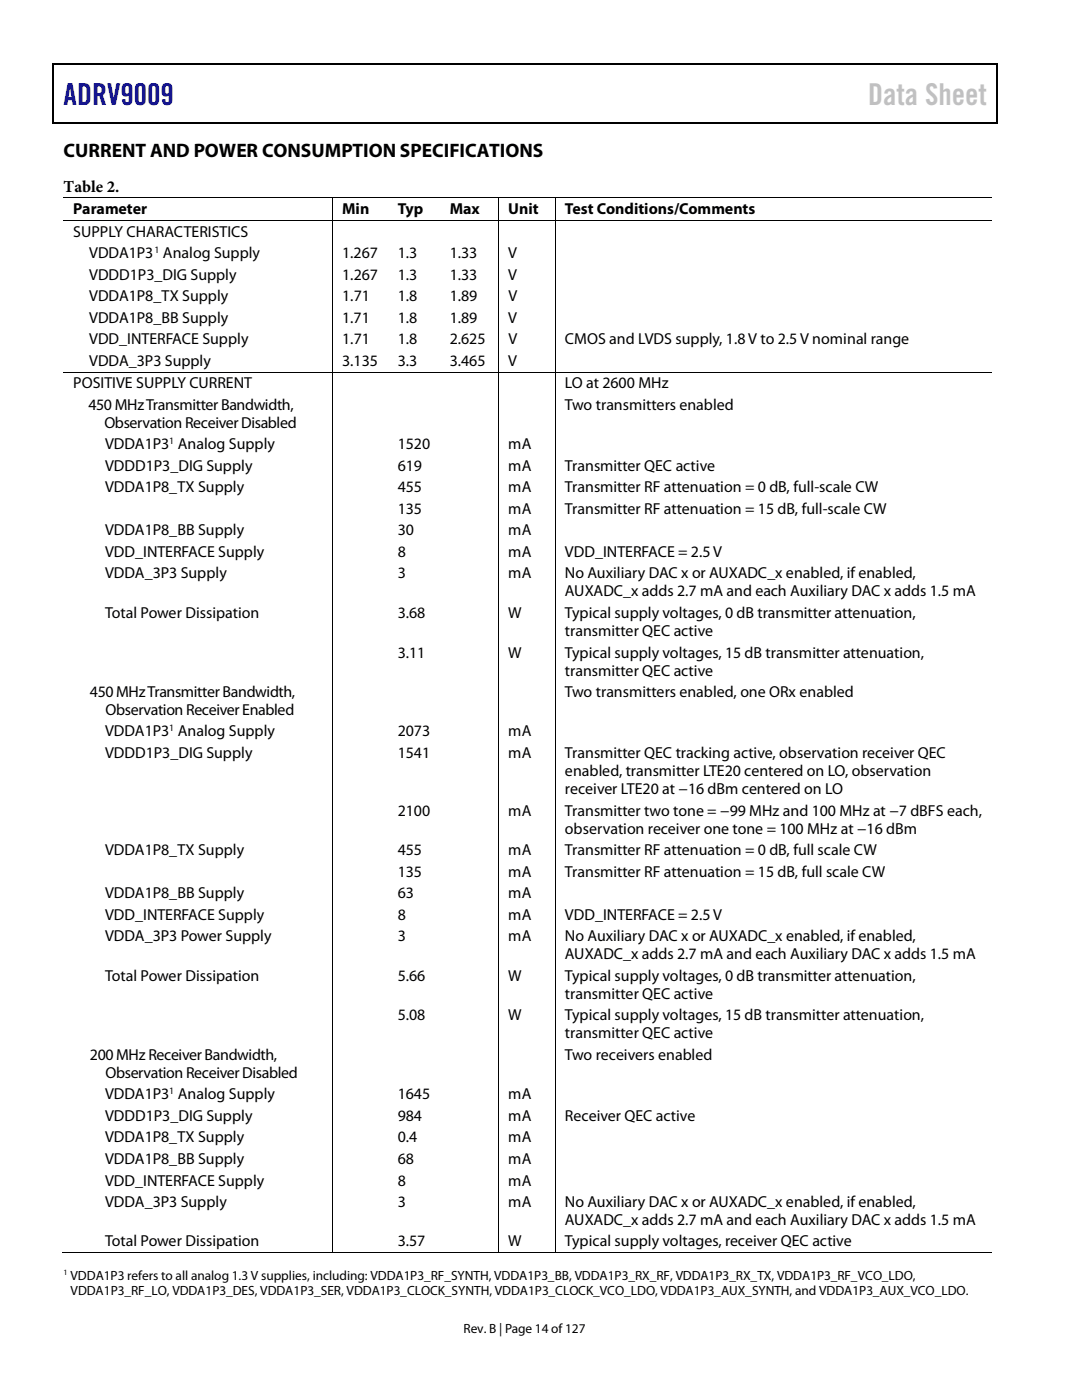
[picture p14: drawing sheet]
<svg xmlns="http://www.w3.org/2000/svg" width="216mm" height="279mm" viewBox="0 0 216 279" stroke-linecap="round" stroke-linejoin="round" font-family="sans-serif">
<defs><g id="words">
<text font-size="6" fill="#00f" x="12.7" y="21">ADRV9009</text>
<text font-size="6" fill="#c1c1c1" x="173.2" y="21">Data Sheet</text>
<text font-size="3.9" x="12.7" y="31.3">CURRENT AND POWER CONSUMPTION SPECIFICATIONS</text>
<text font-size="3.3" x="12.7" y="38.2">Table 2.</text>
<g font-size="3.2">
<text x="14.6" y="42.8">Parameter</text>
<text x="14.6" y="47.2">SUPPLY CHARACTERISTICS</text>
<text x="68.3" y="42.8">Min</text>
<text x="79.4" y="42.8">Typ</text>
<text x="89.7" y="42.8">Max</text>
<text x="101.4" y="42.8">Unit</text>
<text x="112.7" y="42.8">Test Conditions/Comments</text>
<text x="17.8" y="51.5">VDDA1P3 Analog Supply</text>
<text x="68.3" y="51.5">1.267</text>
<text x="79.4" y="51.5">1.3</text>
<text x="89.7" y="51.5">1.33</text>
<text x="101.4" y="51.5">V</text>
<text x="17.8" y="55.8">VDDD1P3_DIG Supply</text>
<text x="68.3" y="55.8">1.267</text>
<text x="79.4" y="55.8">1.3</text>
<text x="89.7" y="55.8">1.33</text>
<text x="101.4" y="55.8">V</text>
<text x="17.8" y="60.1">VDDA1P8_TX Supply</text>
<text x="17.8" y="64.4">VDDA1P8_BB Supply</text>
<text x="68.3" y="64.4">1.71</text>
<text x="68.3" y="60.1">1.71</text>
<text x="79.4" y="64.4">1.8</text>
<text x="79.4" y="60.1">1.8</text>
<text x="89.7" y="64.4">1.89</text>
<text x="89.8" y="60.1">1.89</text>
<text x="101.4" y="64.4">V</text>
<text x="101.4" y="60.1">V</text>
<text x="17.8" y="68.7">VDD_INTERFACE Supply</text>
<text x="68.3" y="68.7">1.71</text>
<text x="79.4" y="68.7">1.8</text>
<text x="89.8" y="68.7">2.625</text>
<text x="101.4" y="68.7">V</text>
<text x="112.7" y="68.7">CMOS and LVDS supply, 1.8 V to 2.5 V nominal range</text>
<text x="14.6" y="77.5">POSITIVE SUPPLY CURRENT</text>
<text x="17.8" y="73">VDDA_3P3 Supply</text>
<text x="68.3" y="73">3.135</text>
<text x="79.4" y="73">3.3</text>
<text x="89.7" y="73">3.465</text>
<text x="101.4" y="73">V</text>
<text x="112.7" y="77.5">LO at 2600 MHz</text>
<text x="17.7" y="81.8">450 MHz Transmitter Bandwidth,</text>
<text x="112.7" y="81.8">Two transmitters enabled</text>
<text x="20.8" y="85.4">Observation Receiver Disabled</text>
<text x="21" y="89.7">VDDA1P3 Analog Supply</text>
<text x="79.4" y="89.7">1520</text>
<text x="101.4" y="89.7">mA</text>
<text x="21" y="94">VDDD1P3_DIG Supply</text>
<text x="79.4" y="94">619</text>
<text x="101.4" y="94">mA</text>
<text x="112.7" y="94">Transmitter QEC active</text>
<text x="21" y="98.3">VDDA1P8_TX Supply</text>
<text x="79.4" y="98.3">455</text>
<text x="101.4" y="98.3">mA</text>
<text x="112.7" y="98.3">Transmitter RF attenuation = 0 dB, full-scale CW</text>
<text x="21" y="106.8">VDDA1P8_BB Supply</text>
<text x="79.4" y="102.6">135</text>
<text x="79.4" y="106.8">30</text>
<text x="101.4" y="102.6">mA</text>
<text x="101.4" y="106.8">mA</text>
<text x="112.7" y="102.6">Transmitter RF attenuation = 15 dB, full-scale CW</text>
<text x="21" y="111.2">VDD_INTERFACE Supply</text>
<text x="79.4" y="111.2">8</text>
<text x="101.4" y="111.2">mA</text>
<text x="112.7" y="111.2">VDD_INTERFACE = 2.5 V</text>
<text x="21" y="115.4">VDDA_3P3 Supply</text>
<text x="79.4" y="115.4">3</text>
<text x="101.4" y="115.4">mA</text>
<text x="112.7" y="119">AUXADC_x adds 2.7 mA and each Auxiliary DAC x adds 1.5 mA</text>
<text x="112.7" y="115.4">No Auxiliary DAC x or AUXADC_x enabled, if enabled,</text>
<text x="21" y="123.4">Total Power Dissipation</text>
<text x="79.4" y="123.4">3.68</text>
<text x="101.4" y="123.4">W</text>
<text x="112.7" y="123.4">Typical supply voltages, 0 dB transmitter attenuation,</text>
<text x="79.4" y="131.2">3.11</text>
<text x="101.4" y="131.2">W</text>
<text x="112.7" y="127">transmitter QEC active</text>
<text x="112.7" y="131.2">Typical supply voltages, 15 dB transmitter attenuation,</text>
<text x="112.7" y="134.8">transmitter QEC active</text>
<text x="17.9" y="139.1">450 MHz TransmitterBandwidth,</text>
<text x="21" y="142.7">Observation Receiver Enabled</text>
<text x="112.7" y="139.1">Two transmitters enabled, one ORx enabled</text>
<text x="21" y="147">VDDA1P3 Analog Supply</text>
<text x="79.4" y="147">2073</text>
<text x="101.4" y="147">mA</text>
<text x="21" y="151.3">VDDD1P3_DIG Supply</text>
<text x="79.4" y="151.3">1541</text>
<text x="101.4" y="151.3">mA</text>
<text x="112.7" y="151.3">Transmitter QEC tracking active, observation receiver QEC</text>
<text x="112.7" y="154.9">enabled, transmitter LTE20 centered on LO, observation</text>
<text x="112.7" y="158.5">receiver LTE20 at −16 dBm centered on LO</text>
<text x="79.4" y="162.8">2100</text>
<text x="101.4" y="162.8">mA</text>
<text x="112.7" y="166.4">observation receiver one tone = 100 MHz at −16 dBm</text>
<text x="112.7" y="162.8">Transmitter two tone = −99 MHz and 100 MHz at −7 dBFS each,</text>
<text x="21" y="170.6">VDDA1P8_TX Supply</text>
<text x="79.4" y="170.6">455</text>
<text x="101.4" y="170.6">mA</text>
<text x="112.7" y="170.6">Transmitter RF attenuation = 0 dB, full scale CW</text>
<text x="21" y="179.2">VDDA1P8_BB Supply</text>
<text x="79.4" y="179.2">63</text>
<text x="79.4" y="175">135</text>
<text x="101.4" y="175">mA</text>
<text x="101.4" y="179.2">mA</text>
<text x="112.7" y="175">Transmitter RF attenuation = 15 dB, full scale CW</text>
<text x="21" y="183.6">VDD_INTERFACE Supply</text>
<text x="79.4" y="183.6">8</text>
<text x="101.4" y="183.6">mA</text>
<text x="112.7" y="183.6">VDD_INTERFACE = 2.5 V</text>
<text x="21" y="187.8">VDDA_3P3 Power Supply</text>
<text x="79.4" y="187.8">3</text>
<text x="101.4" y="187.8">mA</text>
<text x="112.7" y="191.5">AUXADC_x adds 2.7 mA and each Auxiliary DAC x adds 1.5 mA</text>
<text x="112.7" y="187.8">No Auxiliary DAC x or AUXADC_x enabled, if enabled,</text>
<text x="21" y="195.7">Total Power Dissipation</text>
<text x="79.4" y="195.7">5.66</text>
<text x="101.4" y="195.7">W</text>
<text x="112.7" y="195.7">Typical supply voltages, 0 dB transmitter attenuation,</text>
<text x="79.4" y="203.6">5.08</text>
<text x="101.4" y="203.6">W</text>
<text x="112.7" y="199.3">transmitter QEC active</text>
<text x="112.7" y="203.6">Typical supply voltages, 15 dB transmitter attenuation,</text>
<text x="112.7" y="207.2">transmitter QEC active</text>
<text x="17.9" y="211.5">200 MHz Receiver Bandwidth,</text>
<text x="21" y="215.1">Observation Receiver Disabled</text>
<text x="112.7" y="211.5">Two receivers enabled</text>
<text x="21" y="219.4">VDDA1P3 Analog Supply</text>
<text x="79.4" y="219.4">1645</text>
<text x="101.4" y="219.4">mA</text>
<text x="21" y="223.7">VDDD1P3_DIG Supply</text>
<text x="79.4" y="223.7">984</text>
<text x="101.4" y="223.7">mA</text>
<text x="112.7" y="223.7">Receiver QEC active</text>
<text x="21" y="228">VDDA1P8_TX Supply</text>
<text x="21" y="232.3">VDDA1P8_BB Supply</text>
<text x="79.4" y="232.3">68</text>
<text x="79.4" y="228">0.4</text>
<text x="101.4" y="232.3">mA</text>
<text x="101.4" y="228">mA</text>
<text x="21" y="236.6">VDD_INTERFACE Supply</text>
<text x="79.4" y="236.6">8</text>
<text x="101.4" y="236.6">mA</text>
<text x="21" y="240.9">VDDA_3P3 Supply</text>
<text x="79.4" y="240.9">3</text>
<text x="101.4" y="240.9">mA</text>
<text x="112.7" y="244.5">AUXADC_x adds 2.7 mA and each Auxiliary DAC x adds 1.5 mA</text>
<text x="112.7" y="240.9">No Auxiliary DAC x or AUXADC_x enabled, if enabled,</text>
<text x="21" y="248.8">Total Power Dissipation</text>
<text x="79.4" y="248.8">3.57</text>
<text x="101.4" y="248.8">W</text>
<text x="112.7" y="248.8">Typical supply voltages, receiver QEC active</text>
</g>
<g font-size="2.7">
<text x="14.1" y="255.4">VDDA1P3 refers to all analog 1.3 V supplies, including: VDDA1P3_RF_SYNTH, VDDA1P3_BB, VDDA1P3_RX_RF, VDDA1P3_RX_TX, VDDA1P3_RF_VCO_LDO,</text>
<text x="14.1" y="258.4">VDDA1P3_RF_LO, VDDA1P3_DES, VDDA1P3_SER, VDDA1P3_CLOCK_SYNTH, VDDA1P3_CLOCK_VCO_LDO, VDDA1P3_AUX_SYNTH, and VDDA1P3_AUX_VCO_LDO.</text>
<text x="92.5" y="266">Rev. B | Page 14 of127</text>
</g>
<g font-size="1.9">
<text x="30.8" y="50.5">1</text>
<text x="33.8" y="88.6">1</text>
<text x="33.8" y="145.9">1</text>
<text x="33.8" y="218.4">1</text>
</g>
<text font-size="1.6" x="12.7" y="254.5">1</text>
</g></defs>
<g fill="#000">
<path d="M10.5 12.7h.3v1h-.3zM10.5 12.7h.3v.3h-.3zM133.3 12.7h.3v.3h-.3zM198.8 12.7h.2v1h-.2zM198.8 12.7h.2v.3h-.2zM10.5 24.4h.3v.2h-.3zM66.3 39.4h.2v.2h-.2zM77.5 39.4h.1v.2h-.1zM87.8 39.4h.2v.2h-.2zM99.4 39.4h.2v.2h-.2zM110.7 39.4h.2v.2h-.2zM133.1 24.4h.2v.2h-.2z"/>
<path d="M198.8 24.4h.2v.2h-.2zM66.3 43.9h.2v.2h-.2zM77.5 43.9h.1v.2h-.1zM87.8 43.9h.2v.2h-.2zM99.4 43.9h.2v.2h-.2zM110.7 43.9h.2v.2h-.2zM66.3 74.2h.2v.1h-.2zM77.5 74.2h.1v.1h-.1zM87.8 74.2h.2v.1h-.2zM99.4 74.2h.2v.1h-.2zM110.7 74.2h.2v.1h-.2zM66.3 249.9h.2v.2h-.2z"/>
<path d="M77.2 249.9h.2v.2h-.2zM87.6 249.9h.2v.2h-.2zM99.4 249.9h.2v.2h-.2zM110.7 249.9h.2v.2h-.2z"/>
</g>
<path d="M10.7 13.7v10.7M10.8 12.8h122.5M133.6 12.8h65.2M198.9 13.7v10.7M10.8 24.5h188" fill="none" stroke="#000" stroke-width=".25"/>
<g fill="none" stroke="#000" stroke-width=".2">
<path d="M12.7 39.5h53.6M66.4 39.6v4.3M66.5 39.5h11M77.6 39.5h10.2M88 39.5h11.4M99.5 39.6v4.3M99.6 39.5h11.1M110.8 39.6v4.3M110.9 39.5h87.1M12.7 44h53.6M66.4 44.1v30.1M66.5 44h11"/>
<path d="M77.6 44h10.2M88 44h11.4M99.5 44.1v30.1M99.6 44h11.1M110.8 44.1v30.1M110.9 44h87.1M12.7 74.3h53.6M66.4 74.3v175.6M66.5 74.3h11M77.6 74.3h10.2M88 74.3h11.4M99.5 74.3v175.6"/>
<path d="M99.6 74.3h11.1M110.8 74.3v175.6M110.9 74.3h87.1M12.4 250h53.9M66.5 250h32.9M99.6 250h11.1M110.9 250h87.1"/>
</g>
<use href="#words"/>
</svg>
